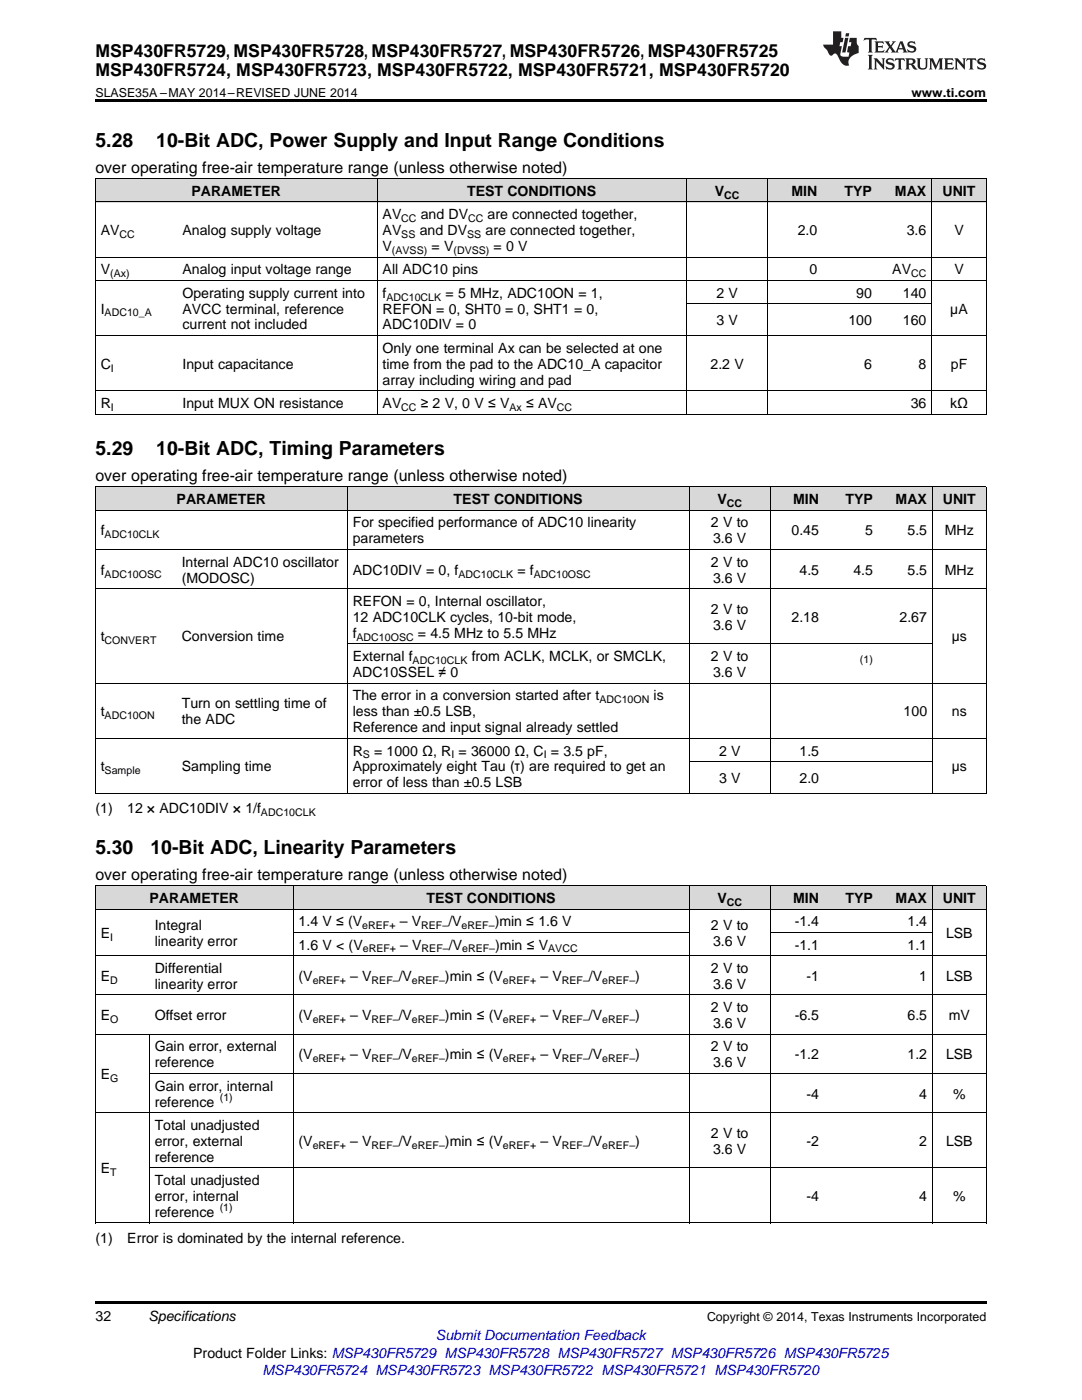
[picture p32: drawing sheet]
<svg xmlns="http://www.w3.org/2000/svg" width="216mm" height="279mm" viewBox="0 0 216 279" stroke-linecap="round" stroke-linejoin="round" font-family="sans-serif">
<defs><g id="words">
<g font-size="3.9">
<text x="19" y="29.3">5.28</text>
<text x="31.2" y="29.3">10-Bit ADC, Power Supply and Input Range Conditions</text>
<text x="19" y="90.8">5.29</text>
<text x="31.2" y="90.8">10-Bit ADC, Timing Parameters</text>
<text x="19" y="170.4">5.30</text>
<text x="30" y="170.4">10-Bit ADC, Linearity Parameters</text>
</g>
<g font-size="3.5">
<text x="19" y="11.3">MSP430FR5729, MSP430FR5728, MSP430FR5727, MSP430FR5726, MSP430FR5725</text>
<text x="19" y="15.2">MSP430FR5724, MSP430FR5723, MSP430FR5722, MSP430FR5721, MSP430FR5720</text>
</g>
<g font-size="3.2">
<text x="19" y="34.4">over operating free-air temperature range (unless otherwise noted)</text>
<text x="19" y="96">over operating free-air temperature range (unless otherwise noted)</text>
<text x="19" y="175.5">over operating free-air temperature range (unless otherwise noted)</text>
</g>
<g font-size="2.8">
<text x="38.2" y="39.1">PARAMETER</text>
<text x="93.2" y="39.1">TEST CONDITIONS</text>
<text x="142.6" y="39.1">V</text>
<text x="157.9" y="39.1">MIN</text>
<text x="168.5" y="39.1">TYP</text>
<text x="178.6" y="39.1">MAX</text>
<text x="188.1" y="39.1">UNIT</text>
<text x="20.1" y="46.9">AV</text>
<text x="36.4" y="46.9">Analog supply voltage</text>
<text x="76.3" y="43.7">AV</text>
<text x="76.3" y="46.9">AV</text>
<text x="83.7" y="46.9">and DV</text>
<text x="84" y="43.7">and DV</text>
<text x="96.9" y="46.9">are connected together,</text>
<text x="97.3" y="43.7">are connected together,</text>
<text x="159.2" y="46.9">2.0</text>
<text x="180.9" y="46.9">3.6</text>
<text x="190.4" y="46.9">V</text>
<text x="76.3" y="50.1">V</text>
<text x="86.1" y="50.1">= V</text>
<text x="98.5" y="50.1">= 0 V</text>
<text x="20.1" y="54.8">V</text>
<text x="36.4" y="54.8">Analog input voltage range</text>
<text x="36.4" y="59.4">Operating supply current into</text>
<text x="76.3" y="54.8">All ADC10 pins</text>
<text x="76.3" y="59.4">f</text>
<text x="88.9" y="59.4">= 5 MHz, ADC10ON = 1,</text>
<text x="142.9" y="59.4">2 V</text>
<text x="161.5" y="54.8">0</text>
<text x="170.9" y="59.4">90</text>
<text x="178" y="54.8">AV</text>
<text x="180.2" y="59.4">140</text>
<text x="190.4" y="54.8">V</text>
<text x="20.1" y="62.6">I</text>
<text x="36.4" y="62.6">AVCC terminal, reference</text>
<text x="36.4" y="65.8">current not included</text>
<text x="76.3" y="62.6">REFON = 0, SHT0 = 0, SHT1 = 0,</text>
<text x="76.3" y="65.8">ADC10DIV = 0</text>
<text x="142.9" y="64.9">3 V</text>
<text x="169.3" y="64.9">100</text>
<text x="180.2" y="64.9">160</text>
<text x="189.6" y="62.6">µA</text>
<text x="76.3" y="70.4">Only one terminal Ax can be selected at one</text>
<text x="20.1" y="73.6">C</text>
<text x="36.4" y="73.6">Input capacitance</text>
<text x="76.3" y="73.6">time from the pad to the ADC10_A capacitor</text>
<text x="76.3" y="76.8">array including wiring and pad</text>
<text x="141.8" y="73.6">2.2 V</text>
<text x="172.4" y="73.6">6</text>
<text x="183.3" y="73.6">8</text>
<text x="189.7" y="73.6">pF</text>
<text x="20.1" y="81.4">R</text>
<text x="36.4" y="81.4">Input MUX ON resistance</text>
<text x="76.3" y="81.4">AV</text>
<text x="84" y="81.4">≥ 2 V, 0 V ≤ V</text>
<text x="105" y="81.4">≤ AV</text>
<text x="181.7" y="81.4">36</text>
<text x="189.6" y="81.4">kΩ</text>
<text x="35.2" y="100.6">PARAMETER</text>
<text x="90.5" y="100.6">TEST CONDITIONS</text>
<text x="143.2" y="100.6">V</text>
<text x="158.3" y="100.6">MIN</text>
<text x="168.7" y="100.6">TYP</text>
<text x="178.7" y="100.6">MAX</text>
<text x="188.1" y="100.6">UNIT</text>
<text x="20.1" y="106.9">f</text>
<text x="70.4" y="105.3">For specified performance of ADC10 linearity</text>
<text x="141.9" y="105.3">2 V to</text>
<text x="157.9" y="106.9">0.45</text>
<text x="172.6" y="106.9">5</text>
<text x="181.1" y="106.9">5.5</text>
<text x="188.5" y="106.9">MHz</text>
<text x="36.3" y="113.1">Internal ADC10 oscillator</text>
<text x="70.4" y="108.4">parameters</text>
<text x="141.9" y="113.1">2 V to</text>
<text x="142.3" y="108.4">3.6 V</text>
<text x="20.1" y="114.7">f</text>
<text x="36.3" y="116.3">(MODOSC)</text>
<text x="70.4" y="114.7">ADC10DIV = 0, f</text>
<text x="103.3" y="114.7">= f</text>
<text x="142.3" y="116.3">3.6 V</text>
<text x="159.5" y="114.7">4.5</text>
<text x="170.3" y="114.7">4.5</text>
<text x="181.1" y="114.7">5.5</text>
<text x="188.5" y="114.7">MHz</text>
<text x="70.4" y="120.9">REFON = 0, Internal oscillator,</text>
<text x="70.4" y="124.1">12 ADC10CLK cycles, 10-bit mode,</text>
<text x="141.9" y="122.5">2 V to</text>
<text x="142.3" y="125.7">3.6 V</text>
<text x="157.9" y="124.1">2.18</text>
<text x="179.5" y="124.1">2.67</text>
<text x="20.1" y="128">t</text>
<text x="36.3" y="128">Conversion time</text>
<text x="70.4" y="127.3">f</text>
<text x="70.4" y="131.9">External f</text>
<text x="83.4" y="127.3">= 4.5 MHz to 5.5 MHz</text>
<text x="94.1" y="131.9">from ACLK, MCLK, or SMCLK,</text>
<text x="141.9" y="131.9">2 V to</text>
<text x="189.9" y="128">µs</text>
<text x="70.4" y="135.1">ADC10SSEL ≠ 0</text>
<text x="142.3" y="135.1">3.6 V</text>
<text x="20.1" y="142.9">t</text>
<text x="36.3" y="141.4">Turn on settling time of</text>
<text x="70.4" y="139.8">The error in a conversion started after t</text>
<text x="70.4" y="142.9">less than ±0.5 LSB,</text>
<text x="130.4" y="139.8">is</text>
<text x="180.3" y="142.9">100</text>
<text x="189.9" y="142.9">ns</text>
<text x="36.3" y="144.5">the ADC</text>
<text x="70.4" y="146.1">Reference and input signal already settled</text>
<text x="20.1" y="154">t</text>
<text x="36.3" y="154">Sampling time</text>
<text x="70.4" y="150.8">R</text>
<text x="70.4" y="154">Approximately eight Tau (τ) are required to get an</text>
<text x="74.6" y="150.8">= 1000 Ω, R = 36000 Ω, C = 3.5 pF,</text>
<text x="143.5" y="150.8">2 V</text>
<text x="159.5" y="150.8">1.5</text>
<text x="189.9" y="154">µs</text>
<text x="70.4" y="157.1">error of less than ±0.5 LSB</text>
<text x="143.5" y="156.3">3 V</text>
<text x="159.5" y="156.3">2.0</text>
<text x="19" y="162.3">(1)</text>
<text x="25.4" y="162.3">12 × ADC10DIV × 1/f</text>
<text x="29.8" y="180.2">PARAMETER</text>
<text x="30.9" y="185.6">Integral</text>
<text x="59.6" y="184.9">1.4 V ≤ (V</text>
<text x="79.8" y="184.9">– V</text>
<text x="85.1" y="180.2">TEST CONDITIONS</text>
<text x="89.5" y="184.9">/V</text>
<text x="98.7" y="184.9">)min ≤ 1.6 V</text>
<text x="141.9" y="185.6">2 V to</text>
<text x="143.2" y="180.2">V</text>
<text x="158.3" y="180.2">MIN</text>
<text x="158.6" y="184.9">-1.4</text>
<text x="168.7" y="180.2">TYP</text>
<text x="178.7" y="180.2">MAX</text>
<text x="181.1" y="184.9">1.4</text>
<text x="188.1" y="180.2">UNIT</text>
<text x="20.1" y="187.2">E</text>
<text x="30.9" y="188.8">linearity error</text>
<text x="59.6" y="189.5">1.6 V &lt; (V</text>
<text x="79.9" y="189.5">– V</text>
<text x="89.6" y="189.5">/V</text>
<text x="98.8" y="189.5">)min ≤ V</text>
<text x="142.3" y="188.8">3.6 V</text>
<text x="158.6" y="189.5">-1.1</text>
<text x="181.1" y="189.5">1.1</text>
<text x="188.8" y="187.2">LSB</text>
<text x="20.1" y="195.8">E</text>
<text x="30.9" y="194.2">Differential</text>
<text x="30.9" y="197.3">linearity error</text>
<text x="59.6" y="195.8">(V</text>
<text x="69.9" y="195.8">– V</text>
<text x="79.6" y="195.8">/V</text>
<text x="88.8" y="195.8">)min ≤ (V</text>
<text x="107.8" y="195.8">– V</text>
<text x="117.5" y="195.8">/V</text>
<text x="126.8" y="195.8">)</text>
<text x="141.9" y="194.2">2 V to</text>
<text x="142.3" y="197.3">3.6 V</text>
<text x="160.9" y="195.8">-1</text>
<text x="183.4" y="195.8">1</text>
<text x="188.8" y="195.8">LSB</text>
<text x="20.1" y="203.6">E</text>
<text x="30.9" y="203.6">Offset error</text>
<text x="59.6" y="203.6">(V</text>
<text x="69.9" y="203.6">– V</text>
<text x="79.6" y="203.6">/V</text>
<text x="88.8" y="203.6">)min ≤ (V</text>
<text x="107.8" y="203.6">– V</text>
<text x="117.5" y="203.6">/V</text>
<text x="126.8" y="203.6">)</text>
<text x="141.9" y="202">2 V to</text>
<text x="158.6" y="203.6">-6.5</text>
<text x="181.1" y="203.6">6.5</text>
<text x="189.3" y="203.6">mV</text>
<text x="30.9" y="209.8">Gain error, external</text>
<text x="141.9" y="209.8">2 V to</text>
<text x="142.3" y="205.2">3.6 V</text>
<text x="20.1" y="215.3">E</text>
<text x="30.9" y="213">reference</text>
<text x="59.6" y="211.4">(V</text>
<text x="69.9" y="211.4">– V</text>
<text x="79.6" y="211.4">/V</text>
<text x="88.8" y="211.4">)min ≤ (V</text>
<text x="107.8" y="211.4">– V</text>
<text x="117.5" y="211.4">/V</text>
<text x="126.8" y="211.4">)</text>
<text x="142.3" y="213">3.6 V</text>
<text x="158.6" y="211.4">-1.2</text>
<text x="181.1" y="211.4">1.2</text>
<text x="188.8" y="211.4">LSB</text>
<text x="30.9" y="217.7">Gain error, internal</text>
<text x="30.9" y="220.8">reference</text>
<text x="160.9" y="219.3">-4</text>
<text x="183.4" y="219.3">4</text>
<text x="190.2" y="219.3">%</text>
<text x="30.9" y="225.5">Total unadjusted</text>
<text x="141.9" y="227.1">2 V to</text>
<text x="30.9" y="228.7">error, external</text>
<text x="30.9" y="231.8">reference</text>
<text x="59.6" y="228.7">(V</text>
<text x="69.9" y="228.7">– V</text>
<text x="79.6" y="228.7">/V</text>
<text x="88.8" y="228.7">)min ≤ (V</text>
<text x="107.8" y="228.7">– V</text>
<text x="117.5" y="228.7">/V</text>
<text x="126.8" y="228.7">)</text>
<text x="142.3" y="230.3">3.6 V</text>
<text x="160.9" y="228.7">-2</text>
<text x="183.4" y="228.7">2</text>
<text x="188.8" y="228.7">LSB</text>
<text x="20.1" y="234.2">E</text>
<text x="30.9" y="236.5">Total unadjusted</text>
<text x="30.9" y="239.7">error, internal</text>
<text x="160.9" y="239.7">-4</text>
<text x="183.4" y="239.7">4</text>
<text x="190.2" y="239.7">%</text>
<text x="30.9" y="242.9">reference</text>
<text x="19" y="248">(1)</text>
<text x="25.4" y="248">Error is dominated by the internal reference.</text>
<text x="19" y="263.6">32</text>
<text x="29.6" y="263.6">Specifications</text>
<text x="38.6" y="270.9">Product Folder Links: MSP430FR5729 MSP430FR5728 MSP430FR5727 MSP430FR5726 MSP430FR5725</text>
</g>
<g font-size="2.8" fill="#00f">
<text x="87" y="267.4">Submit Documentation Feedback</text>
<text x="52.4" y="274.5">MSP430FR5724 MSP430FR5723 MSP430FR5722 MSP430FR5721 MSP430FR5720</text>
</g>
<g font-size="2.5">
<text x="19" y="19.3">SLASE35A –MAY 2014–REVISED JUNE 2014</text>
<text x="181.9" y="19.3">www.ti.com</text>
<text x="141.1" y="263.6">Copyright © 2014, Texas Instruments Incorporated</text>
</g>
<g font-size="2.1">
<text x="144.5" y="39.7">CC</text>
<text x="23.8" y="47.5">CC</text>
<text x="80.1" y="44.3">CC</text>
<text x="80.1" y="47.5">SS</text>
<text x="93.2" y="47.5">SS</text>
<text x="93.4" y="44.3">CC</text>
<text x="78.2" y="50.7">(AVSS)</text>
<text x="90.5" y="50.7">(DVSS)</text>
<text x="22" y="55.3">(Ax)</text>
<text x="77.1" y="60">ADC10CLK</text>
<text x="181.8" y="55.3">CC</text>
<text x="20.9" y="63.1">ADC10_A</text>
<text x="22.1" y="74.2">I</text>
<text x="22.1" y="82">I</text>
<text x="80.1" y="82">CC</text>
<text x="101.7" y="82">Ax</text>
<text x="111.1" y="82">CC</text>
<text x="145" y="101.2">CC</text>
<text x="20.9" y="107.4">ADC10CLK</text>
<text x="20.9" y="115.3">ADC10OSC</text>
<text x="91.5" y="115.3">ADC10CLK</text>
<text x="106.5" y="115.3">ADC10OSC</text>
<text x="20.9" y="128.6">CONVERT</text>
<text x="71.2" y="127.8">ADC10OSC</text>
<text x="82.3" y="132.5">ADC10CLK</text>
<text x="171.6" y="132.4">(1)</text>
<text x="20.9" y="143.5">ADC10ON</text>
<text x="119.6" y="140.3">ADC10ON</text>
<text x="20.9" y="154.5">Sample</text>
<text x="72.4" y="151.3">S</text>
<text x="90.1" y="151.3">I</text>
<text x="108.5" y="151.3">I</text>
<text x="52.1" y="162.8">ADC10CLK</text>
<text x="72.3" y="185.4">eREF+</text>
<text x="84" y="185.4">REF–</text>
<text x="92.1" y="185.4">eREF–</text>
<text x="145" y="180.8">CC</text>
<text x="22" y="187.7">I</text>
<text x="72.4" y="190.1">eREF+</text>
<text x="84.1" y="190.1">REF–</text>
<text x="92.2" y="190.1">eREF–</text>
<text x="109.4" y="190.1">AVCC</text>
<text x="22" y="196.3">D</text>
<text x="62.4" y="196.3">eREF+</text>
<text x="74.2" y="196.3">REF–</text>
<text x="82.2" y="196.3">eREF–</text>
<text x="100.4" y="196.3">eREF+</text>
<text x="112.1" y="196.3">REF–</text>
<text x="120.2" y="196.3">eREF–</text>
<text x="22" y="204.2">O</text>
<text x="62.4" y="204.2">eREF+</text>
<text x="74.2" y="204.2">REF–</text>
<text x="82.2" y="204.2">eREF–</text>
<text x="100.4" y="204.2">eREF+</text>
<text x="112.1" y="204.2">REF–</text>
<text x="120.2" y="204.2">eREF–</text>
<text x="22" y="215.9">G</text>
<text x="62.4" y="212">eREF+</text>
<text x="74.2" y="212">REF–</text>
<text x="82.2" y="212">eREF–</text>
<text x="100.4" y="212">eREF+</text>
<text x="112.1" y="212">REF–</text>
<text x="120.2" y="212">eREF–</text>
<text x="43.9" y="219.7">(1)</text>
<text x="62.4" y="229.2">eREF+</text>
<text x="74.2" y="229.2">REF–</text>
<text x="82.2" y="229.2">eREF–</text>
<text x="100.4" y="229.2">eREF+</text>
<text x="112.1" y="229.2">REF–</text>
<text x="120.2" y="229.2">eREF–</text>
<text x="22" y="234.7">T</text>
<text x="43.9" y="241.7">(1)</text>
</g>
</g></defs>
<g fill="#d8d8d8">
<path d="M19 176.8h10.8v4.7h-10.8z"/>
<path d="M29.8 176.8h28.7v4.7h-28.7z"/>
<path d="M58.5 176.8h79v4.7h-79z"/>
<path d="M137.5 176.8h16.2v4.7h-16.2z"/>
<path d="M153.7 176.8h10.8v4.7h-10.8z"/>
<path d="M164.5 176.8h10.8v4.7h-10.8z"/>
<path d="M175.3 176.8h10.8v4.7h-10.8z"/>
<path d="M186.1 176.8h10.7v4.7h-10.7z"/>
<path d="M19 97.2h16.2v4.7h-16.2z"/>
<path d="M35.2 97.2h34.1v4.7h-34.1z"/>
<path d="M69.3 97.2h68.2v4.7h-68.2z"/>
<path d="M137.5 97.2h16.2v4.7h-16.2z"/>
<path d="M153.7 97.2h10.8v4.7h-10.8z"/>
<path d="M164.5 97.2h10.8v4.7h-10.8z"/>
<path d="M175.3 97.2h10.8v4.7h-10.8z"/>
<path d="M186.1 97.2h10.7v4.7h-10.7z"/>
<path d="M19 35.7h16.3v4.7h-16.3z"/>
<path d="M35.3 35.7h40v4.7h-40z"/>
<path d="M75.3 35.7h61.6v4.7h-61.6z"/>
<path d="M136.9 35.7h16.4v4.7h-16.4z"/>
<path d="M153.3 35.7h10.9v4.7h-10.9z"/>
<path d="M164.2 35.7h10.8v4.7h-10.8z"/>
<path d="M175 35.7h10.9v4.7h-10.9z"/>
<path d="M185.9 35.7h10.9v4.7h-10.9z"/>
</g>
<path d="M19 19.9h177.8v.5h-177.8zM19 259.7h177.8v.5h-177.8z" fill="#000"/>
<g fill="none" stroke="#000" stroke-width=".2">
<path d="M19 35.6h177.8M19.1 35.7v47M75.2 35.7v47M136.9 35.7v47M153.2 35.7v47M185.9 35.7v47M196.8 35.7v47M19 56h177.8M19 51.3h177.8M19 40.3h177.8M19 78h177.8M19 67h177.8"/>
<path d="M136.9 60.6h49M19 97.2h177.8M19 82.6h177.8M19.1 97.2v61.2M69.3 97.2v61.2M137.5 97.2v61.2M153.7 97.2v61.2M186 97.2v61.2M196.8 97.2v61.2M19 117.5h177.8M19 109.7h177.8M19 101.8h177.8"/>
<path d="M19 136.3h177.8M69.3 128.5h116.8M19 158.3h177.8M19 147.3h177.8M137.5 152h48.6M19 176.8h177.8M19.1 176.8v67.3M58.5 176.8v67.3M137.5 176.8v67.3M153.7 176.8v67.3M186 176.8v67.3M196.8 176.8v67.3"/>
<path d="M19 198.6h177.8M19 190.7h177.8M19 181.4h177.8M58.5 186.1h79M153.7 186.1h32.4M19 206.4h177.8M29.8 206.4v37.7M29.8 214.2h167M19 222.1h177.8M29.8 233.1h167M19 244.1h177.8"/>
</g>
<g fill="#231f20">
<path d="M172.5 7.6l-.1 .5 .4-.2h.6v.1v2.1l-.2 .4h.9l-.2-.4v-2.1l.1-.1h.5l.5 .2-.2-.5zM174.5 8.3l.2 .3v1.5l-.2 .4h1.8l.2-.6a1.04 1.04 0 0 1-1.3 .2v-.7h.6l.3 .2v-.6l-.3 .2h-.6v-.6l.8-.1 .4 .3-.2-.5zM176.5 8.3l.9 1.1-.9 1.1h.8l-.2-.2 .4-.7 .5 .7-.2 .2h1.5l-.2-.2 .2-.4h.9l.1 .4-.2 .2h1l-.3-.3-.7-1.9h-.5l-.9 2-.8-1 .9-1h-.8l.1 .3-.4 .5-.3-.6 .1-.2zM179.7 8.6l.4 1h-.7zM181.3 8.4a.63 .63 0 0 0-.2 .7 .63 .63 0 0 0 .6 .4l.6 .2 .1 .2a.75 .75 0 0 1-.7 .4 .75 .75 0 0 1-.6-.5l.1 .7 .1-.1a1.11 1.11 0 0 0 1.5-.6 1.13 1.13 0 0 0-1.2-.8l-.1-.4a1.04 1.04 0 0 1 1.2 .2l-.2-.5-.2 .1-.4-.2zM173.2 10.9l.2 .4v2.2l-.2 .4h1l-.3-.4v-2.2l.3-.4zM174.3 11.6l.3 .4v1.5l-.3 .4h.8l-.2-.4v-1.3l1.5 1.7v-1.9l.2-.4h-.7l.2 .4v.9l-1.1-1.3zM177 11.8a.62 .62 0 0 0-.2 .7 .62 .62 0 0 0 .6 .4l.6 .1 .1 .3a.76 .76 0 0 1-.7 .3 .76 .76 0 0 1-.7-.4l.2 .7 .1-.1a1.11 1.11 0 0 0 1.5-.6 1.13 1.13 0 0 0-1.2-.8l-.1-.4a1.04 1.04 0 0 1 1.2 .2l-.2-.6-.2 .1-.5-.1zM178.7 11.6l-.2 .6a.61 .61 0 0 1 .8-.3v1.6l-.2 .4h.9l-.2-.4v-1.6a.63 .63 0 0 1 .7 .3l-.1-.6zM180.6 11.6l.3 .4v1.5l-.3 .4h1l-.2-.2-.1-.8 .6 .2a.76 .76 0 0 0 1.2 .7l-1-1a.58 .58 0 0 0 .6-.5 .58 .58 0 0 0-.5-.6zM181.4 11.9h.1a.45 .45 0 0 1 .5 .1 .45 .45 0 0 1 .1 .5l-.8 .2zM182.9 11.6l.2 .2a2.17 2.17 0 0 0 .3 1.9 .99 .99 0 0 0 1.6-.6v-1.1l.2-.4h-.7l.2 .2a1.92 1.92 0 0 1-.2 1.8 .6 .6 0 0 1-.9-.5v-1.1l.2-.4zM185.4 11.6l.2 .4v1.5l-.2 .4h.7l-.2-.4v-1.4l.8 1.8 .8-1.8v1.4l-.2 .4h.9l-.2-.4v-1.5l.2-.4h-.8l-.6 1.5-.6-1.5zM188.4 11.6l.2 .4v1.5l-.2 .4h1.8l.1-.6a1.04 1.04 0 0 1-1.2 .1v-.6h.5l.4 .2v-.6l-.4 .2h-.5v-.7h.8l.3 .3-.1-.6zM190.5 11.6l.2 .4v1.5l-.2 .4h.7l-.2-.4v-1.3l1.5 1.7v-1.9l.2-.4h-.7l.2 .4v.9l-1.1-1.3zM192.9 11.6l-.1 .6a.61 .61 0 0 1 .7-.3l.1 1.6-.3 .4h1l-.3-.4 .1-1.6a.63 .63 0 0 1 .7 .3l-.1-.6zM195.2 11.8a.62 .62 0 0 0-.2 .7 .62 .62 0 0 0 .6 .4l.6 .1 .1 .3a.76 .76 0 0 1-.7 .3 .76 .76 0 0 1-.6-.4l.1 .7 .1-.1a1.11 1.11 0 0 0 1.6-.6 1.13 1.13 0 0 0-1.3-.8l-.1-.4a1.04 1.04 0 0 1 1.2 .2l-.1-.6-.2 .1-.5-.1z"/>
<path d="M166.2 6.3v2.6h-1.9v.4l.8 .9a.91 .91 0 0 0 1 .8 .56 .56 0 0 1 .5-.3 .56 .56 0 0 1 .5 .3l.4 .8a1.53 1.53 0 0 0 1.9 1.2 1.54 1.54 0 0 1 1-2.1l.9-.3v-1.4a1.52 1.52 0 0 1-.4-1.6h-1.3l-.2 .8h.5l-.2 .8h-.5l-.1 1v.2l.4 .1-.2 .8a1.93 1.93 0 0 1-1.6-.3l.3-1.8h-.5l.2-.8h.4l.2-.8h-.4v-1.3zM168.6 7.6l-.6 2.9h.7l.6-2.9zM168.8 6.6l-.1 .7h.6l.2-.7z"/>
</g>
<use href="#words"/>
</svg>
